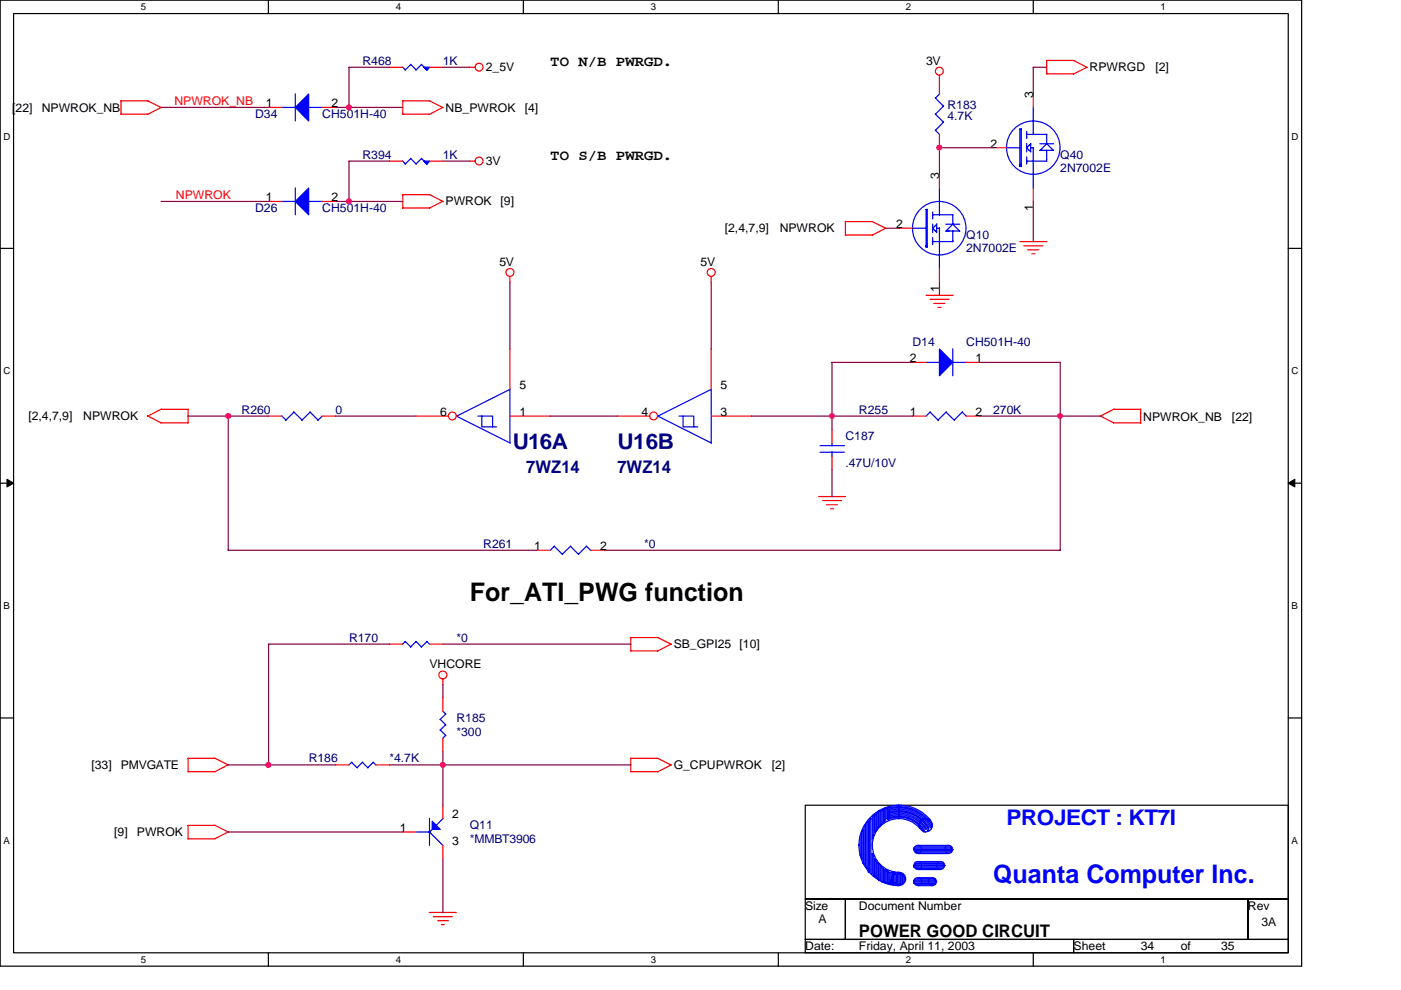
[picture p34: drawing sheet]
<svg xmlns="http://www.w3.org/2000/svg" width="297mm" height="210mm" viewBox="0 0 297 210" stroke-linecap="round" stroke-linejoin="round" font-family="sans-serif">
<defs><g id="words">
<text font-size="5.4" x="99.6" y="127.4">For_ATI_PWG function</text>
<text font-size="5.4" fill="#00f" x="210.6" y="187.2">Quanta Computer Inc.</text>
<g font-size="4.6" fill="#000080">
<text x="108.7" y="95.3">U16A</text>
<text x="130.9" y="95.3">U16B</text>
</g>
<text font-size="4.6" fill="#00f" x="213.4" y="175">PROJECT : KT7I</text>
<g font-size="3.7" fill="#000080">
<text x="111.5" y="100.2">7WZ14</text>
<text x="130.9" y="100.2">7WZ14</text>
</g>
<text font-size="3.7" x="182.1" y="198.6">POWER GOOD CIRCUIT</text>
<g font-size="3.1">
<text x="116.7" y="14.1">TO N/B PWRGD.</text>
<text x="116.7" y="34">TO S/B PWRGD.</text>
</g>
<g font-size="2.5" fill="#000080">
<text x="76.8" y="13.7">R468</text>
<text x="93.9" y="13.7">1K</text>
<text x="200.9" y="23.1">R183</text>
<text x="54.1" y="25.1">D34</text>
<text x="68.3" y="25.1">CH501H-40</text>
<text x="200.9" y="25.4">4.7K</text>
<text x="76.8" y="33.6">R394</text>
<text x="93.9" y="33.6">1K</text>
<text x="224.8" y="33.6">Q40</text>
<text x="224.8" y="36.4">2N7002E</text>
<text x="54.1" y="45">D26</text>
<text x="68.3" y="45">CH501H-40</text>
<text x="204.9" y="50.7">Q10</text>
<text x="204.9" y="53.5">2N7002E</text>
<text x="193.5" y="73.4">D14</text>
<text x="204.8" y="73.4">CH501H-40</text>
<text x="51.2" y="87.7">R260</text>
<text x="71.2" y="87.7">0</text>
<text x="182.1" y="87.7">R255</text>
<text x="210.6" y="87.7">270K</text>
<text x="179.2" y="93.3">C187</text>
<text x="179.2" y="99.1">.47U/10V</text>
<text x="102.4" y="116.1">R261</text>
<text x="136.6" y="116.1">*0</text>
<text x="74" y="136">R170</text>
<text x="96.8" y="136">*0</text>
<text x="96.8" y="153.1">R185</text>
<text x="96.8" y="156">*300</text>
<text x="65.4" y="161.6">R186</text>
<text x="82.5" y="161.6">*4.7K</text>
<text x="99.6" y="175.9">Q11</text>
<text x="99.6" y="178.7">*MMBT3906</text>
</g>
<g font-size="2.5">
<text x="103" y="15.1">2_5V</text>
<text x="196.3" y="13.7">3V</text>
<text x="231" y="15.1">RPWRGD</text>
<text x="245" y="15.1">[2]</text>
<text x="2.6" y="23.7">[22]</text>
<text x="8.8" y="23.7">NPWROK_NB</text>
<text x="56.3" y="22.7">1</text>
<text x="70.3" y="22.7">2</text>
<text x="94.5" y="23.7">NB_PWROK</text>
<text x="111.3" y="23.7">[4]</text>
<text x="219" y="20.8" transform="rotate(-90 219 20.8)">3</text>
<text x="103" y="35.1">3V</text>
<text x="210" y="31.3">2</text>
<text x="199.1" y="37.9" transform="rotate(-90 199.1 37.9)">3</text>
<text x="56.3" y="42.7">1</text>
<text x="70.3" y="42.7">2</text>
<text x="94.5" y="43.6">PWROK</text>
<text x="106.1" y="43.6">[9]</text>
<text x="219" y="44.8" transform="rotate(-90 219 44.8)">1</text>
<text x="153.7" y="49.3">[2,4,7,9]</text>
<text x="165.3" y="49.3">NPWROK</text>
<text x="190" y="48.3">2</text>
<text x="105.9" y="56.4">5V</text>
<text x="148.5" y="56.4">5V</text>
<text x="199.1" y="61.9" transform="rotate(-90 199.1 61.9)">1</text>
<text x="192.9" y="76.8">2</text>
<text x="206.8" y="76.8">1</text>
<text x="110.1" y="82.5">5</text>
<text x="152.8" y="82.5">5</text>
<text x="6" y="89.1">[2,4,7,9]</text>
<text x="17.7" y="89.1">NPWROK</text>
<text x="93.3" y="88.2">6</text>
<text x="110.1" y="88.2">1</text>
<text x="136" y="88.2">4</text>
<text x="152.8" y="88.2">3</text>
<text x="192.9" y="88.2">1</text>
<text x="206.8" y="88.2">2</text>
<text x="242.4" y="89.4">NPWROK_NB</text>
<text x="261.2" y="89.4">[22]</text>
<text x="113.2" y="116.6">1</text>
<text x="127.2" y="116.6">2</text>
<text x="142.8" y="137.5">SB_GPI25 [10]</text>
<text x="91.1" y="141.7">VHCORE</text>
<text x="19.4" y="163.1">[33]</text>
<text x="25.7" y="163.1">PMVGATE</text>
<text x="142.8" y="163.1">G_CPUPWROK</text>
<text x="163.6" y="163.1">[2]</text>
<text x="95.9" y="173.5">2</text>
<text x="24.2" y="177.3">[9]</text>
<text x="29" y="177.3">PWROK</text>
<text x="84.8" y="176.4">1</text>
<text x="95.9" y="179.2">3</text>
<text x="170.7" y="192.9">Size</text>
<text x="173.6" y="195.7">A</text>
<text x="182.1" y="192.9">Document Number</text>
<text x="264.6" y="192.9">Rev</text>
<text x="267.5" y="196.3">3A</text>
<text x="170.7" y="201.5">Date:</text>
<text x="182.1" y="201.5">Friday, April 11, 2003</text>
<text x="227.6" y="201.5">Sheet</text>
<text x="241.9" y="201.5">34</text>
<text x="250.4" y="201.5">of</text>
<text x="258.9" y="201.5">35</text>
</g>
<g font-size="2.5" fill="#f00">
<text x="37" y="22.2">NPWROK_NB</text>
<text x="37.3" y="42.2">NPWROK</text>
</g>
<g font-size="2">
<text x="29.9" y="2.2">5</text>
<text x="83.9" y="2.2">4</text>
<text x="138" y="2.2">3</text>
<text x="192" y="2.2">2</text>
<text x="246.1" y="2.2">1</text>
<text x=".8" y="29.6">D</text>
<text x="273.9" y="29.6">D</text>
<text x=".8" y="79.4">C</text>
<text x="273.9" y="79.4">C</text>
<text x=".8" y="129.2">B</text>
<text x="273.9" y="129.2">B</text>
<text x=".8" y="178.9">A</text>
<text x="273.9" y="178.9">A</text>
<text x="29.9" y="204.1">5</text>
<text x="83.9" y="204.1">4</text>
<text x="138" y="204.1">3</text>
<text x="192" y="204.1">2</text>
<text x="246.1" y="204.1">1</text>
</g>
</g></defs>
<path d="M0 0h276v204.9h-276zM2.9 2.9h270.2v199.1h-270.2z" fill="none" stroke="#000" stroke-width=".25"/>
<g fill="#fff">
<path d="M29.9 .3h1.1v2.3h-1.1z"/>
<path d="M29.9 202.3h1.1v2.3h-1.1z"/>
</g>
<path d="M56.9 0v2.9M56.9 202v2.9" fill="none" stroke="#000" stroke-width=".25"/>
<g fill="#fff">
<path d="M83.9 .3h1.1v2.3h-1.1z"/>
<path d="M83.9 202.3h1.1v2.3h-1.1z"/>
</g>
<path d="M111 0v2.9M111 202v2.9" fill="none" stroke="#000" stroke-width=".25"/>
<g fill="#fff">
<path d="M138 .3h1.1v2.3h-1.1z"/>
<path d="M138 202.3h1.1v2.3h-1.1z"/>
</g>
<path d="M165 0v2.9M165 202v2.9" fill="none" stroke="#000" stroke-width=".25"/>
<g fill="#fff">
<path d="M192 .3h1.1v2.3h-1.1z"/>
<path d="M192 202.3h1.1v2.3h-1.1z"/>
</g>
<path d="M219.1 0v2.9M219.1 202v2.9" fill="none" stroke="#000" stroke-width=".25"/>
<g fill="#fff">
<path d="M246.1 .3h1.1v2.3h-1.1z"/>
<path d="M246.1 202.3h1.1v2.3h-1.1z"/>
<path d="M.8 27.8h1.4v2.2h-1.4z"/>
<path d="M273.9 27.8h1.4v2.2h-1.4z"/>
<path d="M.8 77.6h1.4v2.2h-1.4z"/>
<path d="M273.9 77.6h1.4v2.2h-1.4z"/>
</g>
<path d="M0 52.7h2.9M273.1 52.7h2.9" fill="none" stroke="#000" stroke-width=".25"/>
<g fill="#fff">
<path d="M.8 127.3h1.3v2.3h-1.3z"/>
<path d="M273.9 127.3h1.3v2.3h-1.3z"/>
</g>
<path d="M0 102.4h2.9M273.1 102.4h2.9" fill="none" stroke="#000" stroke-width=".25"/>
<path d="M1.5 101.6l1.4 .8-1.4 .9zM273.1 102.4l1.4-.8v1.7z" fill="#000" stroke="#000" stroke-width=".21"/>
<g fill="#fff">
<path d="M.8 177.1h1.3v2.3h-1.3z"/>
<path d="M273.9 177.1h1.3v2.3h-1.3z"/>
</g>
<path d="M0 152.2h2.9M273.1 152.2h2.9M170.7 170.7h102.4v19.9h-102.4zM170.7 190.6h8.5v8.6h-8.5zM170.7 199.2h56.9v2.8h-56.9zM179.2 190.6h85.4v8.6h-85.4zM227.6 199.2h45.5v2.8h-45.5zM264.6 190.6h8.5v8.6h-8.5z" fill="none" stroke="#000" stroke-width=".25"/>
<g fill="none" stroke="#f00" stroke-width=".25">
<path d="M82.5 14.3h2.9M91.1 14.3h2.8M99.6 14.3h1.2M199.2 16v3.9M219.1 19.9v2.9M221.9 12.8h5.8M221.9 12.8v2.9M227.6 12.8l2.9 1.5M230.5 14.3l-2.9 1.4h-5.7M25.6 24.2h5.7M31.3 21.4l2.9 1.4-2.9 1.5M31.4 21.4h-5.7v2.8"/>
<path d="M56.9 22.8h2.9M68.3 22.8h2.9M82.5 34.2h2.9M85.3 24.2h5.8M91.1 34.2h2.8M91.1 21.4l2.8 1.4M91.1 21.4l-5.7-.1v2.9M93.9 22.8l-2.9 1.5M99.6 34.2h1.2M199.2 28.5v2.8M199.2 37v2.9M210.6 31.3h2.8"/>
<path d="M219.1 39.9v2.8M56.9 42.7h2.9M68.3 42.7h2.9M85.3 41.3h5.8M85.4 44.1h5.7M85.4 41.3v2.9M91 41.2l2.9 1.5M93.9 42.7l-2.8 1.4M108.1 58.6v1.2M150.8 58.6v1.2M179.2 49.8h5.8M179.2 47h5.8"/>
<path d="M179.2 46.9v2.9M185 47l2.8 1.4M187.8 48.4l-2.9 1.5M190.6 48.4h2.9M199.2 56.9v2.9M216.2 51.2h5.8M217.1 52.1h4M217.9 53h2.3M218.8 53.8h.6M108.1 74v8.5M150.8 74v8.5M193.5 76.8h2.8"/>
<path d="M196.3 62.6h5.8M197.2 63.5h4M198 64.3h2.3M198.9 65.2h.6M204.9 76.8h2.8M31.3 88.2l2.9 1.5M34.2 86.8h5.7M34.2 86.7l-2.9 1.5M39.9 86.8v2.9h-5.8M56.9 88.2h2.9M68.3 88.2h2.9M88.2 88.2h6.9"/>
<path d="M108.1 88.2h8.6M130.9 88.2h6.9M150.8 88.2h8.5M176.4 91.1v2.8M176.4 96.8v2.8M193.5 88.2h2.8M204.9 88.2h2.8M236.1 86.8h5.8M236.2 86.7l-2.9 1.5 2.8 1.5M241.9 86.8v2.9h-5.8M113.8 116.7h2.9M125.2 116.7h2.9"/>
<path d="M173.6 105.3h5.7M174.4 106.1h4M175.2 107h2.3M176.1 107.9h.6M82.5 136.6h2.9M91.1 136.6h2.8M133.7 138h5.7M133.7 135.1v2.9M133.7 135.2h5.8M139.4 135.2l2.9 1.4M142.3 136.6l-2.9 1.4M93.9 144v1.2"/>
<path d="M93.9 148v2.8M93.9 156.5v2.8M39.9 163.6h5.7M39.9 177.8h5.7M45.5 175l2.9 1.4M45.6 175h-5.8l.1 2.9M48.4 162.2l-2.8-1.4h-5.8l.1 2.9M48.4 176.4l-2.8 1.4M48.4 162.1l-2.8 1.5M71.2 162.2h2.8M79.7 162.2h2.8M85.4 176.4h2.8"/>
<path d="M93.9 170.7v2.9M93.9 179.2v2.9M133.7 163.6h5.7M139.4 160.8l2.9 1.4M139.5 160.8h-5.8v2.8M142.3 162.2l-2.9 1.5M91 193.5h5.8M91.9 194.4h4M92.8 195.2h2.3M93.6 196h.6"/>
<circle cx="101.6" cy="14.2" r=".83"/>
<circle cx="199.2" cy="15.1" r=".83"/>
<circle cx="101.6" cy="34.1" r=".83"/>
<circle cx="108.1" cy="57.8" r=".84"/>
<circle cx="150.8" cy="57.8" r=".84"/>
<circle cx="95.9" cy="88.2" r=".83"/>
<circle cx="138.6" cy="88.2" r=".83"/>
<circle cx="93.9" cy="143.1" r=".84"/>
</g>
<g fill="#00f" stroke="#00f" stroke-width=".25">
<path d="M199.2 74l2.8 2.8-2.8 2.9z" fill-rule="evenodd"/>
<path d="M62.6 22.8l2.8-2.9v5.8z" fill-rule="evenodd"/>
<path d="M89.9 14.3h1.2l-.6 .5z" fill-rule="evenodd"/>
<path d="M91.7 174.1l1.6 1.8h-1.6z" fill-rule="evenodd"/>
<path d="M62.6 42.7l2.8-2.8v5.7z" fill-rule="evenodd"/>
<path d="M89.9 34.2h1.2l-.6 .6z" fill-rule="evenodd"/>
</g>
<g fill="none" stroke="#00f" stroke-width=".25">
<path d="M62.6 19.9v5.8M87 13.6l1.2 1.3 1.2-1.2M87.1 13.7l-1.2 1.2-.6-.7M89.3 13.6l1.2 1.2M91.1 14.3l-.6 .6M199.2 19.9l-.9 .9M59.7 22.8h2.9M62.6 39.8v5.8M65.4 22.8h2.9M87 33.6l1.2 1.2 1.2-1.2M87.1 33.6l-1.2 1.2-.6-.7M89.3 33.6l1.2 1.2"/>
<path d="M91.1 34.2l-.6 .6M198.3 27.6l.9 .9M198.3 24.2l1.7 1.7M198.3 20.7l1.7 1.8M199.2 39.8v5.8M200.1 25.9l-1.8 1.7M200.1 22.5l-1.8 1.7M213.4 31.3h2.9M216.2 35.3h.3M216.5 27.3v8M216.6 27.3h-.4v8M217.6 28.5h4.4l-.1 2"/>
<path d="M217.6 31.3l.9 .9M217.7 27.9v1.5M217.7 30.4v1.8M217.7 33.3v1.5M218.5 31.3h.6M218.5 30.5v1.7M218.6 30.4l-1 1M219.1 22.7v5.8M219.1 31.3v8.6M220.5 31.9l1.4-1.4 1.5 1.4M220.5 30.5h2.9M220.5 31.9h2.9"/>
<path d="M221.9 31.8v2.4h-4.3M59.7 42.7h2.9M65.4 42.7h2.9M193.5 48.4h2.9M196.3 52.4h.3M196.6 44.4v8M196.6 44.4h-.3v8M197.7 45.6h4.4M197.7 48.3l.9 .9M197.7 51.2h4.3M197.7 45v1.4M197.7 47.5v1.8"/>
<path d="M197.7 50.3v1.6M198.6 48.4h.6M198.6 47.5v1.8M198.6 47.5l-.9 .9M199.2 48.3v8.6M200.5 49l1.5-1.5 1.5 1.5M200.5 47.5h3M200.6 49h2.9M202 45.6v2M202 48.9v2.4M196.3 76.8h2.9M202 74v5.7"/>
<path d="M202 76.8h2.9M59.7 88.2l.9 .9M62.3 87.3l1.8 1.8M62.3 87.4l-1.7 1.7M67.4 89.1l-1.7-1.8-1.7 1.8M68.3 88.2l-.9 .9M96.7 88.3l11.4-5.8v11.4M96.8 88.2l11.4 5.7M101.3 88.2h3.1v2.3M102.2 88.2v2.3h3.1M139.4 88.3l11.4-5.8v11.4M139.4 88.2l11.4 5.7"/>
<path d="M144 88.2h3.1v2.3M144.8 88.2v2.3h3.2M173.9 95.9h5.1M173.9 94.5h5.1M176.4 93.9v.6M176.4 95.8v1M197.2 87.4l1.7 1.7M197.2 87.3l-.9 .9M200.6 87.4l1.8 1.7M200.6 87.3l-1.7 1.8M204 87.4l.9 .9M204 87.3l-1.7 1.8"/>
<path d="M117.5 115.8l1.8 1.8M117.6 115.8l-.9 .9M120.9 115.8l1.8 1.8M121 115.8l-1.8 1.7M124.3 115.8l1 .9M124.4 115.8l-1.8 1.7M85.9 136l1.2 1.2M85.9 136l-.6 .6M88.2 136l1.2 1.2M88.2 136l-1.2 1.2M90.5 136l.6 .6M90.5 136l-1.2 1.2"/>
<path d="M93.3 152.5l1.2 1.2M93.3 154.8l1.2 1.2M93.9 150.8l.6 .6M94.5 151.4l-1.2 1.2M94.5 153.7l-1.2 1.1M94.5 155.9l-.6 .6M74.5 161.6l1.2 1.2M74.6 161.6l-.6 .6M75.7 162.8l1.2-1.2 1.1 1.2M79.1 161.6l.6 .6M79.2 161.6l-1.2 1.2M88.2 176.4h2.9"/>
<path d="M91 176.4l2.9 2.8M91.1 173.5v5.7M91.7 175.9l-.7 .5M93.9 173.5l-1.4 1.5M182.4 177.2v4.1M182.7 176.4v5.7M183 175.9v7.1M183 175.8l-.3 .6M183.5 174.7v9.2M183.6 174.7l-.4 .5 .1 8.1-.3-.3M183.8 174.4v9.7M184.1 174.1v10.9"/>
<path d="M184.1 174.1l-.3 .3M184.4 173.8v11.2M184.7 173.6v11.7M184.7 173.5l-.3 .4M185 173v4.9M185.3 173v4M185.3 177l-.3 .8M185.5 172.7v3.7M185.5 172.7l-.2 .3M185.8 172.4v3.7M185.8 176.1l-.3 .3M186.1 172.1v3.5"/>
<path d="M186.1 172.1l-.3 .3M186.4 171.8v3.5M186.4 171.9h.3M186.4 175.2l-.3 .4M186.6 171.9v3.1l.4-.3M186.9 171.8v2.9M187.2 171.6v2.9l.3-.4M187.3 171.5l-.4 .4M187.5 171.5v2.6M187.8 171.3v2.9M187.8 171.2l-.3 .4M188 173.5l.3 .4"/>
<path d="M188.3 173.1l2.2-.4a6.5 6.5 0 0 1 5.7 3.2M188.3 172.8l2.2-.4a6.8 6.8 0 0 1 6.2 3.7M188.3 172.5l2.2-.4a7.1 7.1 0 0 1 6.5 4M188.3 172.2l2.2-.3a7.3 7.3 0 0 1 6.5 3.7M188.3 171.9l2.2-.3a7.7 7.7 0 0 1 6.9 4M188.3 171v2.9M188.4 173.7l.8-.3 1.3-.1a5.9 5.9 0 0 1 5.4 3.1M188.4 173.4l2.1-.4a6.2 6.2 0 0 1 5.7 3.4M188.4 171l-.3 .2v2.4M188.6 171.5l1.9-.2a7.9 7.9 0 0 1 7 4M188.6 171.2l1.9-.2a8.2 8.2 0 0 1 7.2 4M188.6 171.2v2.4"/>
<path d="M193.7 179.8h8M193.8 179.8v.4M194.1 179.5h7.7l-.1 .4M194.6 179.2h6.6M195 175.6a5.7 5.7 0 0 0-4.5-2h.1a5.7 5.7 0 0 0-5.6 5.6 5.7 5.7 0 0 0 5.6 5.8M197.3 173.9a8.5 8.5 0 0 0-6.8-3.2h.1a8.5 8.5 0 0 0-8.5 8.5v-.1a8.5 8.5 0 0 0 8.5 8.7M182.4 181.2l.3 1M183.5 183.8l.4 .3M184.7 185.3h.3M185.3 181.5v4M185.3 185.5l.2 .3M185.3 181.6l-.3-.7v4.4"/>
<path d="M185.5 182.1v3.7M185.5 182.1l.3 .6M185.8 182.7v3.4M185.8 186.1l.3 .3M186.1 182.9v3.5M186.1 183l.3 .3M186.4 186.6h.3M186.4 183.2v3.5M186.6 183.5l.4 .4M186.6 183.5v3.1M186.9 183.8v3.2M187.5 184.4v2.6"/>
<path d="M187.5 186.9l.3 .4M187.5 184.4l-.3-.3 .1 2.8h-.4M187.8 184.3v2.9M187.8 184.4l.3 .3M188.1 184.7v2.5h.3M188.3 184.7v2.5M188.3 185h.4M188.6 187.5h.6M188.6 185v2.2h.4M189.2 185v2.5M189.3 185h-.4v2.2M189.5 185v2.5"/>
<path d="M189.5 184.9l-.9 2.6M189.8 187.2l-.3 .3M190.1 187.5h.3M190.1 185.5v2M190.1 185.5l-.3-.6v2.3M190.3 185.3h.4M190.3 185.2v2.3M190.6 187.5h.4M190.6 185.3v2.2M190.9 185.3h.4l-.1 2.2M190.9 185.2v2.3M191.5 185.5v1.7"/>
<path d="M191.5 185.5l.3 .3M191.5 187.2l-.3 .3M191.8 185.8v1.2M193.7 183.8h6.3M193.7 186.6h4.6M193.7 187.2h4.6M193.8 186.6v.4M193.8 180.1h8.3M193.8 183.5h6.6M193.8 183.8l.6 .3M193.8 186.9h4.8l-.3 .4M193.8 187.2l.6 .3"/>
<path d="M194 180.4h7.7M194.1 180.4l.3 .3M194.1 183h6M194.1 183.2l-.4 .4M194.1 186.4h4.3M194.4 180.7h7.4M194.4 184.1h5.4M194.4 187.5h4M194.6 186.1h3.2M194.6 187.8h3.2M194.6 184.4h4.9M194.6 182.7h4.9"/>
<path d="M194.6 181h6.6M198.3 186.4v.3M200 183v.3l-6-.1M200.3 183.5l-.3 .4M202 180.1l-.3 .3"/>
<circle cx="219.1" cy="31.3" r="5.7"/>
<circle cx="199.1" cy="48.4" r="5.7"/>
<circle cx="196.3" cy="175" r="1.4"/>
<circle cx="190.6" cy="186.3" r="1.4"/>
<circle cx="194.6" cy="180.1" r=".84"/>
<circle cx="194.6" cy="186.9" r=".83"/>
<circle cx="194.6" cy="183.5" r=".83"/>
<circle cx="197.7" cy="186.9" r=".83"/>
<circle cx="199.4" cy="183.5" r=".84"/>
<circle cx="201.1" cy="180.1" r=".84"/>
</g>
<g fill="none" stroke="#800040" stroke-width=".25">
<path d="M82.6 14.3h-8.6v8.5M93.9 14.3h5.8M219 14.3h2.9M219.1 14.3v5.7M34.2 22.8h22.8M71.2 22.8h14.2M82.6 34.2h-8.6v8.6M93.9 34.2h5.8M199.1 31.3h11.5M199.2 31.3v5.7M34.2 42.7h22.8M71.2 42.7h14.2"/>
<path d="M108.1 59.8v14.2M150.8 59.8v14.2M187.8 48.4h2.9M199.2 59.8v2.9M219.1 42.7v8.6M176.4 76.8h17.1M176.4 76.8v14.3M207.7 76.8h17.1M224.8 76.8v39.9M39.8 88.2h17.1M48.4 88.2v28.5M71.1 88.2h17.1"/>
<path d="M116.6 88.2h14.3M159.3 88.2h34.2M176.4 99.6v5.7M207.7 88.2h25.6M48.3 116.7h65.5M128.1 116.7h96.7M82.6 136.6h-25.7v25.6M93.9 136.6h39.9M93.9 145.1v2.9M93.9 159.3v11.5M48.4 162.2h22.8M48.4 176.4h37"/>
<path d="M82.5 162.2h51.3M93.9 182.1v11.4"/>
</g>
<g fill="#f0f" stroke="#f0f" stroke-width=".25">
<circle cx="74" cy="22.8" r=".55"/>
<circle cx="74" cy="42.7" r=".55"/>
<circle cx="199.1" cy="31.3" r=".55"/>
<circle cx="176.4" cy="88.2" r=".55"/>
<circle cx="93.9" cy="162.2" r=".56"/>
<circle cx="56.9" cy="162.2" r=".56"/>
<circle cx="224.8" cy="88.2" r=".55"/>
<circle cx="48.4" cy="88.2" r=".55"/>
</g>
<use href="#words"/>
</svg>
